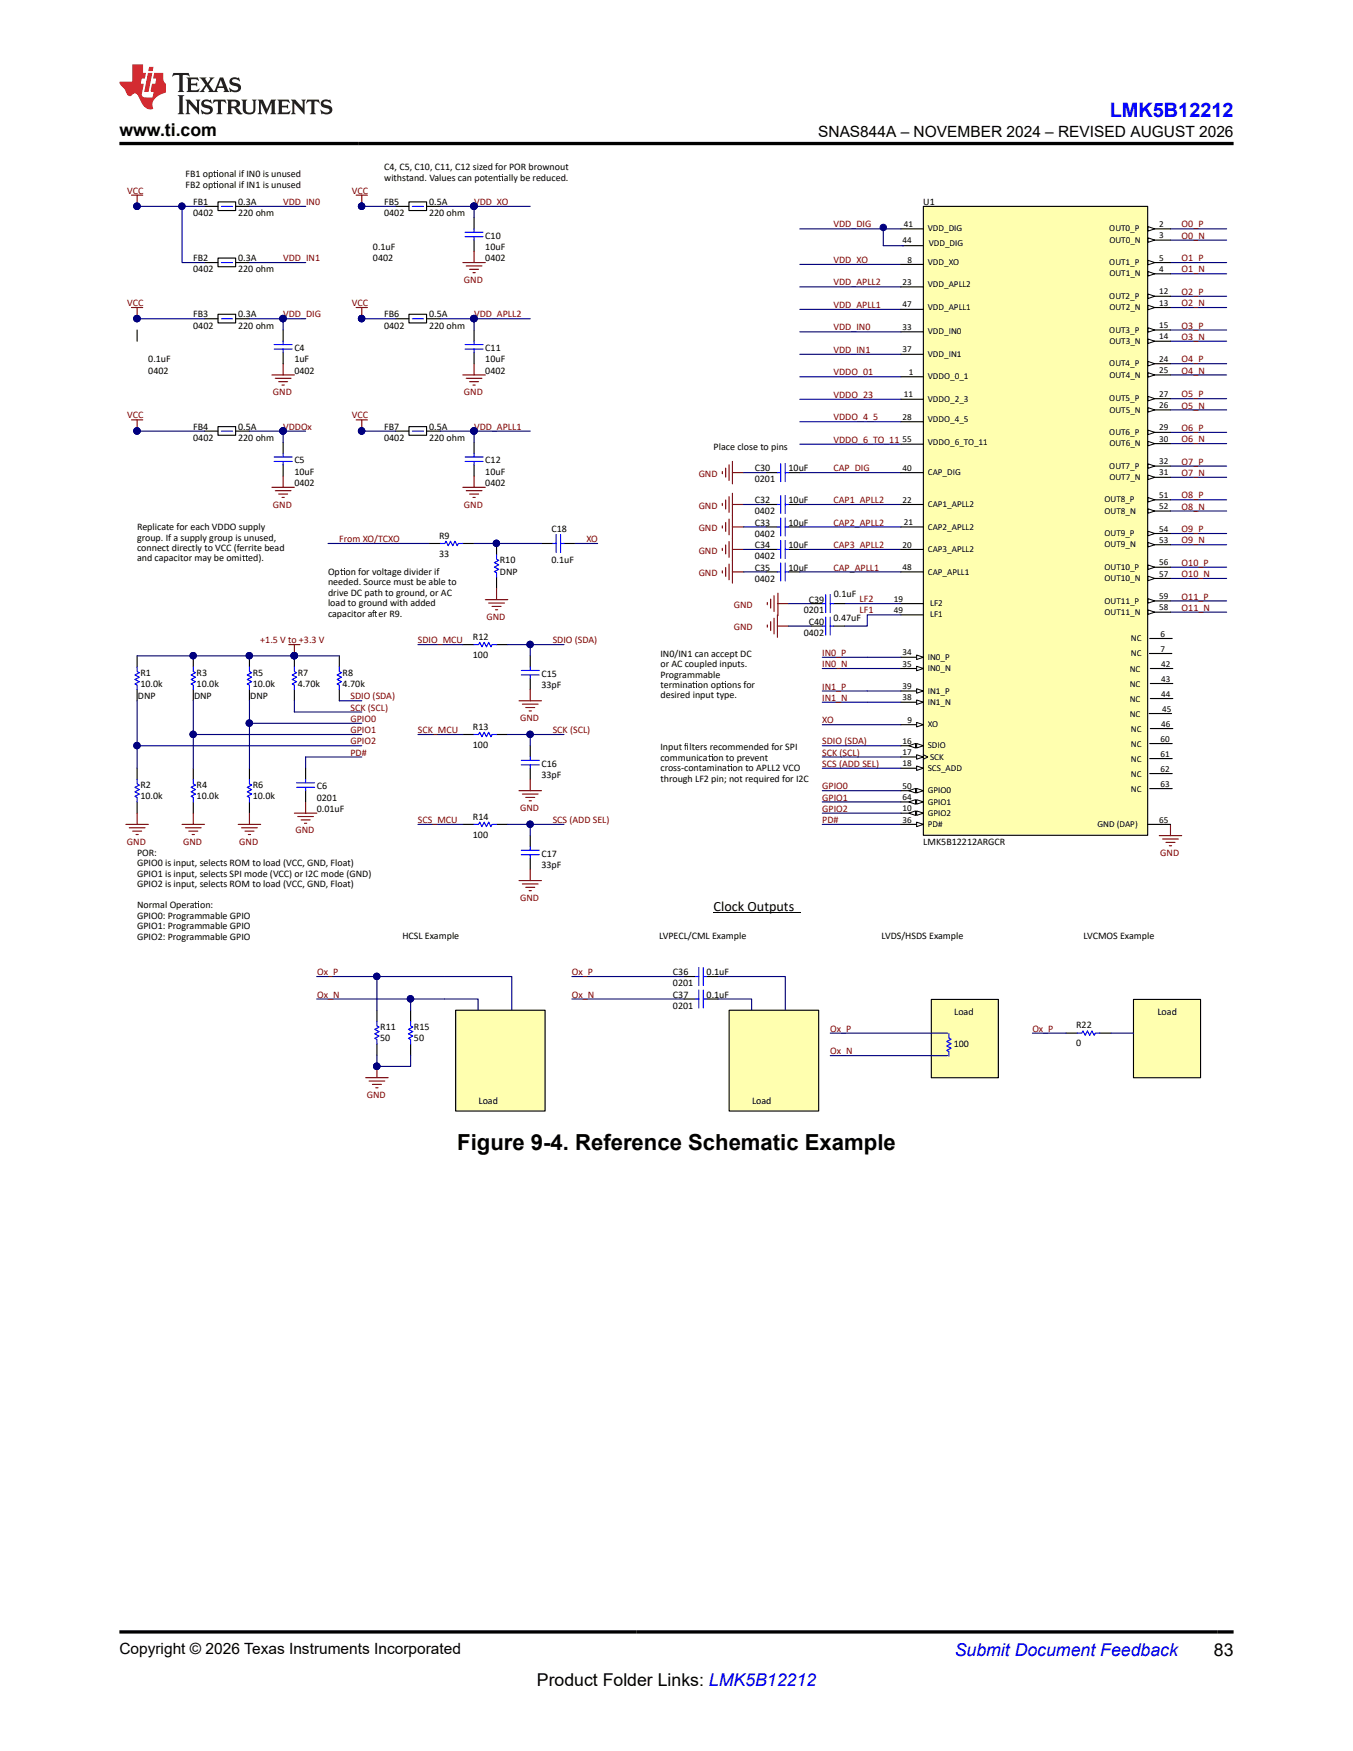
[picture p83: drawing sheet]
<svg xmlns="http://www.w3.org/2000/svg" width="216mm" height="279mm" viewBox="0 0 216 279" stroke-linecap="round" stroke-linejoin="round" font-family="sans-serif">
<defs><g id="words">
<text font-size="3.5" x="73" y="183.4">Figure 9-4. Reference Schematic Example</text>
<text font-size="3.2" fill="#00f" x="177.1" y="18.7">LMK5B12212</text>
<g font-size="2.8">
<text x="19" y="21.8">www.ti.com</text>
<text x="85.7" y="269">Product Folder Links: LMK5B12212</text>
<text x="193.7" y="264.2">83</text>
</g>
<text font-size="2.8" fill="#00f" x="152.4" y="264.2">Submit Document Feedback</text>
<g font-size="2.5">
<text x="130.6" y="21.9">SNAS844A – NOVEMBER 2024 – REVISED AUGUST 2026</text>
<text x="19" y="263.9">Copyright © 2026 Texas Instruments Incorporated</text>
</g>
<text font-size="2.3" x="113.9" y="145.4">Clock Outputs</text>
<g font-size="1.6">
<text x="29.6" y="28.2">FB1 op onal if IN0 is unused</text>
<text x="61.3" y="27.2">C4, C5, C10, C11, C12 sized for POR brownout</text>
<text x="61.3" y="28.9">withstand. Values can poten ally be reduced.</text>
<text x="29.6" y="30">FB2 op onal if IN1 is unused</text>
<text x="30.8" y="34.5">0402</text>
<text x="30.8" y="32.7">FB1</text>
<text x="38" y="34.5">220 ohm</text>
<text x="38" y="32.7">0.3A</text>
<text x="61.3" y="34.5">0402</text>
<text x="61.3" y="32.7">FB5</text>
<text x="68.5" y="34.5">220 ohm</text>
<text x="68.5" y="32.7">0.5A</text>
<text x="147.3" y="32.7">U1</text>
<text x="30.8" y="41.7">FB2</text>
<text x="38" y="41.7">0.3A</text>
<text x="59.5" y="41.7">0402</text>
<text x="59.5" y="39.9">0.1uF</text>
<text x="77.4" y="41.7">0402</text>
<text x="77.4" y="39.9">10uF</text>
<text x="77.4" y="38.1">C10</text>
<text x="30.8" y="43.5">0402</text>
<text x="38" y="43.5">220 ohm</text>
<text x="30.8" y="52.4">0402</text>
<text x="30.8" y="50.6">FB3</text>
<text x="38" y="52.4">220 ohm</text>
<text x="38" y="50.6">0.3A</text>
<text x="61.3" y="52.4">0402</text>
<text x="61.3" y="50.6">FB6</text>
<text x="68.5" y="52.4">220 ohm</text>
<text x="68.5" y="50.6">0.5A</text>
<text x="23.7" y="59.6">0402</text>
<text x="23.7" y="57.8">0.1uF</text>
<text x="47" y="59.6">0402</text>
<text x="47" y="57.8">1uF</text>
<text x="47" y="56">C4</text>
<text x="77.4" y="59.6">0402</text>
<text x="77.4" y="57.8">10uF</text>
<text x="77.4" y="56">C11</text>
<text x="30.8" y="70.4">0402</text>
<text x="30.8" y="68.6">FB4</text>
<text x="38" y="70.4">220 ohm</text>
<text x="38" y="68.6">0.5A</text>
<text x="61.3" y="70.4">0402</text>
<text x="61.3" y="68.6">FB7</text>
<text x="68.5" y="70.4">220 ohm</text>
<text x="68.5" y="68.6">0.5A</text>
<text x="113.9" y="71.8">Place close to pins</text>
<text x="47" y="77.5">0402</text>
<text x="47" y="75.7">10uF</text>
<text x="47" y="73.9">C5</text>
<text x="77.4" y="77.5">0402</text>
<text x="77.4" y="75.7">10uF</text>
<text x="77.4" y="73.9">C12</text>
<text x="120.5" y="75.2">C30</text>
<text x="120.5" y="77">0201</text>
<text x="125.8" y="75.2">10uF</text>
<text x="120.5" y="80.3">C32</text>
<text x="120.5" y="83.9">C33</text>
<text x="120.5" y="82.1">0402</text>
<text x="125.8" y="80.3">10uF</text>
<text x="125.8" y="83.9">10uF</text>
<text x="21.9" y="84.6">Replicate for each VDDO supply</text>
<text x="21.9" y="86.2">group. If a supply group is unused,</text>
<text x="21.9" y="87.9">connect directly to VCC (ferrite bead</text>
<text x="21.9" y="89.6">and capacitor may be omi ed).</text>
<text x="70.1" y="88.8">33</text>
<text x="70.1" y="86">R9</text>
<text x="79.8" y="89.9">R10</text>
<text x="88" y="89.9">0.1uF</text>
<text x="88" y="84.9">C18</text>
<text x="120.5" y="87.4">C34</text>
<text x="120.5" y="85.7">0402</text>
<text x="120.5" y="89.2">0402</text>
<text x="125.8" y="87.4">10uF</text>
<text x="52.3" y="91.8">Op on for voltage divider if</text>
<text x="52.3" y="93.4">needed. Source must be able to</text>
<text x="52.3" y="95.1">drive DC path to ground, or AC</text>
<text x="79.8" y="91.7">DNP</text>
<text x="120.5" y="91">C35</text>
<text x="120.5" y="92.8">0402</text>
<text x="125.8" y="91">10uF</text>
<text x="133" y="95.2">0.1uF</text>
<text x="52.3" y="96.8">load to ground with added</text>
<text x="52.3" y="98.4">capacitor a er R9.</text>
<text x="128.3" y="97.9">0201</text>
<text x="128.3" y="101.5">0402</text>
<text x="129.1" y="99.7">C40</text>
<text x="129.1" y="96.2">C39</text>
<text x="133" y="99.1">0.47uF</text>
<text x="22.4" y="107.8">R1</text>
<text x="31.4" y="107.8">R3</text>
<text x="40.3" y="107.8">R5</text>
<text x="47.5" y="107.8">R7</text>
<text x="54.7" y="107.8">R8</text>
<text x="75.5" y="105">100</text>
<text x="75.5" y="102.1">R12</text>
<text x="105.4" y="104.8">IN0/IN1 can accept DC</text>
<text x="105.4" y="106.4">or AC coupled inputs.</text>
<text x="22" y="111.6">DNP</text>
<text x="22.4" y="109.6">10.0k</text>
<text x="31" y="111.6">DNP</text>
<text x="31.4" y="109.6">10.0k</text>
<text x="39.9" y="111.6">DNP</text>
<text x="40.3" y="109.6">10.0k</text>
<text x="47.5" y="109.6">4.70k</text>
<text x="54.7" y="109.6">4.70k</text>
<text x="86.4" y="109.8">33pF</text>
<text x="86.4" y="108">C15</text>
<text x="105.4" y="108.1">Programmable</text>
<text x="105.4" y="109.8">termina on op</text>
<text x="105.4" y="111.5">desired input type.</text>
<text x="116" y="109.8">ons for</text>
<text x="75.5" y="119.3">100</text>
<text x="75.5" y="116.4">R13</text>
<text x="105.4" y="119.7">Input</text>
<text x="110" y="119.7">lters recommended for SPI</text>
<text x="22.4" y="125.8">R2</text>
<text x="31.4" y="125.8">R4</text>
<text x="40.3" y="125.8">R6</text>
<text x="50.6" y="125.9">C6</text>
<text x="86.4" y="124.2">33pF</text>
<text x="86.4" y="122.4">C16</text>
<text x="105.4" y="124.7">through LF2 pin; not required for I2C</text>
<text x="105.4" y="121.4">communica on to prevent</text>
<text x="105.4" y="123">cross-contamina on to APLL2 VCO</text>
<text x="22.4" y="127.6">10.0k</text>
<text x="31.4" y="127.6">10.0k</text>
<text x="40.3" y="127.6">10.0k</text>
<text x="50.6" y="127.7">0201</text>
<text x="50.6" y="129.5">0.01uF</text>
<text x="75.5" y="130.8">R14</text>
<text x="21.9" y="136.6">POR:</text>
<text x="75.5" y="133.7">100</text>
<text x="86.4" y="136.7">C17</text>
<text x="147.3" y="134.9">LMK5B12212ARGCR</text>
<text x="21.9" y="138.2">GPIO0 is input, selects ROM to load (VCC, GND, Float)</text>
<text x="21.9" y="139.9">GPIO1 is input, selects SPI mode (VCC) or I2C mode (GND)</text>
<text x="21.9" y="141.6">GPIO2 is input, selects ROM to load (VCC, GND, Float)</text>
<text x="86.4" y="138.5">33pF</text>
<text x="21.9" y="146.6">GPIO0: Programmable GPIO</text>
<text x="21.9" y="148.2">GPIO1: Programmable GPIO</text>
<text x="21.9" y="149.9">GPIO2: Programmable GPIO</text>
<text x="21.9" y="144.9">Normal Opera on:</text>
<text x="64.2" y="149.9">HCSL Example</text>
<text x="105.2" y="149.9">LVPECL/CML Example</text>
<text x="140.7" y="149.9">LVDS/HSDS Example</text>
<text x="172.9" y="149.9">LVCMOS Example</text>
<text x="107.4" y="155.6">C36</text>
<text x="112.8" y="155.6">0.1uF</text>
<text x="107.4" y="157.4">0201</text>
<text x="107.4" y="161">0201</text>
<text x="107.4" y="159.2">C37</text>
<text x="112.8" y="159.2">0.1uF</text>
<text x="152.3" y="161.9">Load</text>
<text x="184.7" y="161.9">Load</text>
<text x="60.7" y="166.2">50</text>
<text x="60.7" y="164.4">R11</text>
<text x="66.1" y="166.2">50</text>
<text x="66.1" y="164.4">R15</text>
<text x="152.2" y="167">100</text>
<text x="171.7" y="167">0</text>
<text x="171.7" y="164.1">R22</text>
<text x="76.4" y="176.2">Load</text>
<text x="120" y="176.2">Load</text>
</g>
<g font-size="1.6" fill="#7f0000">
<text x="20.3" y="30.9">VCC</text>
<text x="45.2" y="32.7">VDD_IN0</text>
<text x="56.2" y="30.9">VCC</text>
<text x="75.6" y="32.7">VDD_XO</text>
<text x="45.2" y="41.7">VDD_IN1</text>
<text x="133" y="36.3">VDD_DIG</text>
<text x="133" y="42">VDD_XO</text>
<text x="188.6" y="41.7">O1_P</text>
<text x="188.6" y="36.3">O0_P</text>
<text x="188.6" y="38.1">O0_N</text>
<text x="74" y="45.1">GND</text>
<text x="133" y="45.6">VDD_APLL2</text>
<text x="188.6" y="43.5">O1_N</text>
<text x="188.6" y="47.1">O2_P</text>
<text x="20.3" y="48.8">VCC</text>
<text x="45.2" y="50.6">VDD_DIG</text>
<text x="56.2" y="48.8">VCC</text>
<text x="75.6" y="50.6">VDD_APLL2</text>
<text x="133" y="49.1">VDD_APLL1</text>
<text x="133" y="52.7">VDD_IN0</text>
<text x="188.6" y="48.8">O2_N</text>
<text x="188.6" y="52.4">O3_P</text>
<text x="133" y="56.3">VDD_IN1</text>
<text x="133" y="59.9">VDDO_01</text>
<text x="188.6" y="54.2">O3_N</text>
<text x="188.6" y="57.8">O4_P</text>
<text x="188.6" y="59.6">O4_N</text>
<text x="43.6" y="63.1">GND</text>
<text x="74" y="63.1">GND</text>
<text x="133" y="63.5">VDDO_23</text>
<text x="188.6" y="63.4">O5_P</text>
<text x="188.6" y="65.2">O5_N</text>
<text x="20.3" y="66.8">VCC</text>
<text x="45.2" y="68.6">VDDOx</text>
<text x="56.2" y="66.8">VCC</text>
<text x="75.6" y="68.6">VDD_APLL1</text>
<text x="133" y="67.1">VDDO_4_5</text>
<text x="133" y="70.7">VDDO_6_TO_11</text>
<text x="188.6" y="68.8">O6_P</text>
<text x="188.6" y="70.6">O6_N</text>
<text x="111.5" y="76.1">GND</text>
<text x="133" y="75.2">CAP_DIG</text>
<text x="188.6" y="74.1">O7_P</text>
<text x="188.6" y="75.9">O7_N</text>
<text x="43.6" y="81">GND</text>
<text x="74" y="81">GND</text>
<text x="111.5" y="81.2">GND</text>
<text x="133" y="80.3">CAP1_APLL2</text>
<text x="133" y="83.9">CAP2_APLL2</text>
<text x="188.6" y="79.5">O8_P</text>
<text x="188.6" y="81.3">O8_N</text>
<text x="54.1" y="86.5">From XO/TCXO</text>
<text x="93.6" y="86.5">XO</text>
<text x="111.5" y="84.8">GND</text>
<text x="111.5" y="88.3">GND</text>
<text x="133" y="87.4">CAP3_APLL2</text>
<text x="188.6" y="84.9">O9_P</text>
<text x="188.6" y="86.7">O9_N</text>
<text x="111.5" y="91.9">GND</text>
<text x="133" y="91">CAP_APLL1</text>
<text x="188.6" y="90.3">O10_P</text>
<text x="188.6" y="92.1">O10_N</text>
<text x="188.6" y="95.7">O11_P</text>
<text x="77.6" y="98.9">GND</text>
<text x="117.1" y="97">GND</text>
<text x="117.1" y="100.6">GND</text>
<text x="137.2" y="96.1">LF2</text>
<text x="137.2" y="97.9">LF1</text>
<text x="188.6" y="97.5">O11_N</text>
<text x="41.5" y="102.6">+1.5 V to +3.3 V</text>
<text x="66.7" y="102.6">SDIO_MCU</text>
<text x="88.2" y="102.6">SDIO (SDA)</text>
<text x="131.2" y="104.7">IN0_P</text>
<text x="131.2" y="106.4">IN0_N</text>
<text x="55.9" y="111.6">SDIO (SDA)</text>
<text x="55.9" y="113.4">SCK (SCL)</text>
<text x="131.2" y="110">IN1_P</text>
<text x="131.2" y="111.8">IN1_N</text>
<text x="55.9" y="115.2">GPIO0</text>
<text x="55.9" y="117">GPIO1</text>
<text x="55.9" y="118.8">GPIO2</text>
<text x="66.7" y="117">SCK_MCU</text>
<text x="83" y="115.1">GND</text>
<text x="88.2" y="117">SCK (SCL)</text>
<text x="131.2" y="118.8">SDIO (SDA)</text>
<text x="131.2" y="115.4">XO</text>
<text x="55.9" y="120.6">PD#</text>
<text x="131.2" y="120.6">SCK (SCL)</text>
<text x="131.2" y="122.4">SCS (ADD SEL)</text>
<text x="131.2" y="125.9">GPIO0</text>
<text x="66.7" y="131.3">SCS_MCU</text>
<text x="83" y="129.4">GND</text>
<text x="88.2" y="131.3">SCS (ADD SEL)</text>
<text x="131.2" y="127.7">GPIO1</text>
<text x="131.2" y="129.5">GPIO2</text>
<text x="131.2" y="131.3">PD#</text>
<text x="20.3" y="134.8">GND</text>
<text x="29.2" y="134.8">GND</text>
<text x="38.2" y="134.8">GND</text>
<text x="47.1" y="133">GND</text>
<text x="185.2" y="136.6">GND</text>
<text x="83" y="143.7">GND</text>
<text x="50.6" y="155.6">Ox_P</text>
<text x="91.3" y="155.6">Ox_P</text>
<text x="50.6" y="159.2">Ox_N</text>
<text x="91.3" y="159.2">Ox_N</text>
<text x="132.5" y="164.6">Ox_P</text>
<text x="164.7" y="164.6">Ox_P</text>
<text x="132.5" y="168.2">Ox_N</text>
<text x="58.5" y="175.2">GND</text>
</g>
<g font-size="1.5">
<text x="144" y="38.8">44</text>
<text x="144.2" y="36.2">41</text>
<text x="144.8" y="41.9">8</text>
<text x="148.1" y="36.9">VDD_DIG</text>
<text x="148.2" y="39.3">VDD_DIG</text>
<text x="177" y="36.9">OUT0_P</text>
<text x="177" y="38.7">OUT0_N</text>
<text x="185" y="38">3</text>
<text x="185" y="36.2">2</text>
<text x="185" y="41.6">5</text>
<text x="144" y="45.5">23</text>
<text x="148.1" y="45.9">VDD_APLL2</text>
<text x="148.1" y="42.3">VDD_XO</text>
<text x="177" y="42.3">OUT1_P</text>
<text x="177" y="47.7">OUT2_P</text>
<text x="177" y="44.1">OUT1_N</text>
<text x="185" y="43.4">4</text>
<text x="185" y="47">12</text>
<text x="144" y="49.1">47</text>
<text x="144" y="52.7">33</text>
<text x="148.1" y="49.5">VDD_APLL1</text>
<text x="148.1" y="53.4">VDD_IN0</text>
<text x="177" y="53.1">OUT3_P</text>
<text x="177" y="49.5">OUT2_N</text>
<text x="185" y="48.8">13</text>
<text x="185" y="52.4">15</text>
<text x="144" y="56.2">37</text>
<text x="145" y="59.8">1</text>
<text x="148.1" y="57">VDD_IN1</text>
<text x="177" y="58.5">OUT4_P</text>
<text x="177" y="54.9">OUT3_N</text>
<text x="185" y="59.5">25</text>
<text x="185" y="54.1">14</text>
<text x="185" y="57.7">24</text>
<text x="144.2" y="63.4">11</text>
<text x="148.1" y="60.5">VDDO_0_1</text>
<text x="148.1" y="64.1">VDDO_2_3</text>
<text x="177" y="64">OUT5_P</text>
<text x="177" y="60.2">OUT4_N</text>
<text x="177" y="65.8">OUT5_N</text>
<text x="185" y="65.1">26</text>
<text x="185" y="63.3">27</text>
<text x="144" y="67">28</text>
<text x="144" y="70.6">55</text>
<text x="148.1" y="67.4">VDDO_4_5</text>
<text x="148.1" y="71">VDDO_6_TO_11</text>
<text x="177" y="69.4">OUT6_P</text>
<text x="177" y="71.2">OUT6_N</text>
<text x="185" y="70.5">30</text>
<text x="185" y="68.7">29</text>
<text x="144" y="75.1">40</text>
<text x="148.1" y="75.8">CAP_DIG</text>
<text x="177" y="74.8">OUT7_P</text>
<text x="177" y="76.6">OUT7_N</text>
<text x="185" y="75.9">31</text>
<text x="185" y="74.1">32</text>
<text x="144" y="80.2">22</text>
<text x="144.2" y="83.8">21</text>
<text x="148.1" y="80.9">CAP1_APLL2</text>
<text x="176.2" y="80.2">OUT8_P</text>
<text x="176.3" y="82">OUT8_N</text>
<text x="185" y="79.5">51</text>
<text x="185" y="81.2">52</text>
<text x="144" y="87.4">20</text>
<text x="148.1" y="88.1">CAP3_APLL2</text>
<text x="148.1" y="84.5">CAP2_APLL2</text>
<text x="176.2" y="85.5">OUT9_P</text>
<text x="176.3" y="87.3">OUT9_N</text>
<text x="185" y="86.6">53</text>
<text x="185" y="84.8">54</text>
<text x="144" y="91">48</text>
<text x="148.1" y="91.7">CAP_APLL1</text>
<text x="176.2" y="90.9">OUT10_P</text>
<text x="176.3" y="92.7">OUT10_N</text>
<text x="185" y="95.6">59</text>
<text x="185" y="92">57</text>
<text x="185" y="90.2">56</text>
<text x="142.6" y="97.8">49</text>
<text x="142.6" y="96">19</text>
<text x="148.4" y="98.5">LF1</text>
<text x="148.4" y="96.7">LF2</text>
<text x="176.2" y="96.3">OUT11_P</text>
<text x="176.3" y="98.1">OUT11_N</text>
<text x="185" y="97.4">58</text>
<text x="185.2" y="101.6">6</text>
<text x="144" y="104.6">34</text>
<text x="144" y="106.4">35</text>
<text x="148.1" y="105.3">IN0_P</text>
<text x="148.1" y="107.1">IN0_N</text>
<text x="180.3" y="107.2">NC</text>
<text x="180.5" y="102.3">NC</text>
<text x="180.5" y="104.7">NC</text>
<text x="185.2" y="104">7</text>
<text x="185.3" y="106.4">42</text>
<text x="144" y="111.8">38</text>
<text x="144" y="110">39</text>
<text x="148.1" y="112.5">IN1_N</text>
<text x="148.1" y="110.7">IN1_P</text>
<text x="180.3" y="112">NC</text>
<text x="180.3" y="109.6">NC</text>
<text x="185.3" y="111.2">44</text>
<text x="185.3" y="108.8">43</text>
<text x="185.4" y="113.6">45</text>
<text x="144" y="118.7">16</text>
<text x="144.8" y="115.3">9</text>
<text x="148.1" y="119.4">SDIO</text>
<text x="148.1" y="116.1">XO</text>
<text x="180.3" y="114.4">NC</text>
<text x="180.5" y="116.7">NC</text>
<text x="180.5" y="119.1">NC</text>
<text x="185.2" y="118.3">60</text>
<text x="185.3" y="116">46</text>
<text x="144" y="125.9">50</text>
<text x="144" y="122.3">18</text>
<text x="144" y="120.5">17</text>
<text x="148.1" y="123">SCS_ADD</text>
<text x="148.4" y="121.2">SCK</text>
<text x="180.5" y="121.5">NC</text>
<text x="180.5" y="123.9">NC</text>
<text x="185.2" y="123.1">62</text>
<text x="185.2" y="120.7">61</text>
<text x="185.2" y="125.5">63</text>
<text x="144" y="127.7">64</text>
<text x="144" y="131.2">36</text>
<text x="144" y="129.5">10</text>
<text x="148.1" y="126.6">GPIO0</text>
<text x="148.1" y="128.4">GPIO1</text>
<text x="148.1" y="132">PD#</text>
<text x="148.1" y="130.2">GPIO2</text>
<text x="175.1" y="132">GND (DAP)</text>
<text x="180.5" y="126.3">NC</text>
<text x="185" y="131.2">65</text>
</g>
</g></defs>
<path d="M105.4 118.3h11.8v7.1h-11.8z" fill="none" stroke="#fff" stroke-width=".16"/>
<path d="M105.4 103.3h10.4v8.9h-10.4z" fill-rule="evenodd" fill="#fff"/>
<path d="M105.4 103.3h10.4v8.9h-10.4z" fill="none" stroke="#fff" stroke-width=".16"/>
<path d="M143.9 39.2h3.6" fill="none" stroke="#000" stroke-width=".18"/>
<path d="M115.3 75.2v.4M115.8 74.7v1.4M116.3 74.2v2.5M116.9 73.6v3.6M116.9 75.4h1.8M185 133.3h3.6M185.5 133.9h2.5M186.1 134.4h1.4M186.6 135h.4M186.8 131.5v1.8" fill="none" stroke="#7f0000" stroke-width=".18"/>
<g fill="none" stroke="#00007f" stroke-width=".18">
<path d="M186.8 36.5h8.9M186.8 38.3h8.9M186.8 43.7h8.9M186.8 47.3h8.9M186.8 49.1h8.9M186.8 52.7h8.9M186.8 54.4h8.9M186.8 58h8.9M186.8 59.8h8.9M186.8 63.6h8.9M186.8 65.4h8.9M186.8 69h8.9"/>
<path d="M186.8 70.8h8.9M186.8 74.4h8.9M186.8 76.2h8.9M186.8 79.8h8.9M186.8 81.5h8.9M186.8 85.1h8.9M186.8 86.9h8.9M186.8 90.5h8.9M186.8 92.3h8.9M186.8 95.9h8.9M186.8 97.7h8.9M131.2 104.9h12.6"/>
<path d="M131.2 106.7h12.6M131.2 110.3h12.6M131.2 112.1h12.6M131.2 119h12.6M131.2 120.8h12.6M131.2 122.6h12.6M131.2 126.2h12.6M131.2 128h12.6M131.2 129.8h12.6M131.2 131.5h12.6"/>
</g>
<circle cx="75.6" cy="32.9" r=".51" fill="#00007f"/>
<circle cx="75.6" cy="32.9" r=".51" fill="none" stroke="#00007f" stroke-width=".16"/>
<circle cx="75.6" cy="50.8" r=".51" fill="#00007f"/>
<circle cx="75.6" cy="50.8" r=".51" fill="none" stroke="#00007f" stroke-width=".16"/>
<circle cx="75.6" cy="68.8" r=".51" fill="#00007f"/>
<circle cx="75.6" cy="68.8" r=".51" fill="none" stroke="#00007f" stroke-width=".16"/>
<circle cx="45.2" cy="50.8" r=".51" fill="#00007f"/>
<circle cx="45.2" cy="50.8" r=".51" fill="none" stroke="#00007f" stroke-width=".16"/>
<path d="M75.7 32.9h8.9" fill="none" stroke="#00007f" stroke-width=".18"/>
<circle cx="75.6" cy="32.9" r=".51" fill="#00007f"/>
<circle cx="75.6" cy="32.9" r=".51" fill="none" stroke="#00007f" stroke-width=".16"/>
<path d="M75.7 50.9h8.9" fill="none" stroke="#00007f" stroke-width=".18"/>
<circle cx="75.6" cy="50.8" r=".51" fill="#00007f"/>
<circle cx="75.6" cy="50.8" r=".51" fill="none" stroke="#00007f" stroke-width=".16"/>
<path d="M75.7 68.8h8.9" fill="none" stroke="#00007f" stroke-width=".18"/>
<circle cx="75.6" cy="68.8" r=".51" fill="#00007f"/>
<circle cx="75.6" cy="68.8" r=".51" fill="none" stroke="#00007f" stroke-width=".16"/>
<path d="M43.4 59.8h3.6M45.2 58v1.8M43.9 60.4h2.5M44.5 60.9h1.4M45 61.4h.4" fill="none" stroke="#7f0000" stroke-width=".18"/>
<circle cx="45.2" cy="68.8" r=".51" fill="#00007f"/>
<circle cx="45.2" cy="68.8" r=".51" fill="none" stroke="#00007f" stroke-width=".16"/>
<path d="M45.2 68.8h3.6" fill="none" stroke="#00007f" stroke-width=".18"/>
<circle cx="45.2" cy="68.8" r=".51" fill="#00007f"/>
<circle cx="45.2" cy="68.8" r=".51" fill="none" stroke="#00007f" stroke-width=".16"/>
<path d="M21 31.1h1.8M21.9 31.1v1.8" fill="none" stroke="#7f0000" stroke-width=".18"/>
<circle cx="21.9" cy="32.9" r=".51" fill="#00007f"/>
<circle cx="21.9" cy="32.9" r=".51" fill="none" stroke="#00007f" stroke-width=".16"/>
<path d="M21 49.1h1.8M21.9 49.1v1.8" fill="none" stroke="#7f0000" stroke-width=".18"/>
<circle cx="21.9" cy="50.8" r=".51" fill="#00007f"/>
<circle cx="21.9" cy="50.8" r=".51" fill="none" stroke="#00007f" stroke-width=".16"/>
<path d="M56.8 31.1h1.8M57.7 31.1v1.8" fill="none" stroke="#7f0000" stroke-width=".18"/>
<circle cx="57.7" cy="32.9" r=".51" fill="#00007f"/>
<circle cx="57.7" cy="32.9" r=".51" fill="none" stroke="#00007f" stroke-width=".16"/>
<path d="M21 67h1.8M21.9 67v1.8" fill="none" stroke="#7f0000" stroke-width=".18"/>
<circle cx="21.9" cy="68.8" r=".51" fill="#00007f"/>
<circle cx="21.9" cy="68.8" r=".51" fill="none" stroke="#00007f" stroke-width=".16"/>
<g fill="none" stroke="#00007f" stroke-width=".18">
<path d="M127.6 36.5h16.2M127.6 42.2h16.2M127.6 45.8h16.2M127.6 49.4h16.2M127.6 53h16.2M127.6 56.5h16.2M186.8 41.9h8.9M118.7 75.4h3.6M127.6 60.1h16.2M127.6 63.7h16.2M127.6 67.3h16.2M127.6 70.9h16.2"/>
<path d="M127.6 75.4h16.2M118.7 80.5h3.6M118.7 84.1h3.6M118.7 87.7h3.6M118.7 91.3h3.6M127.6 80.5h16.2M127.6 84.1h16.2M127.6 87.7h16.2M127.6 91.3h16.2M131.2 115.6h12.6"/>
</g>
<g fill="none" stroke="#000" stroke-width=".18">
<path d="M32.6 32.9h2.2M34.8 32.2h2.8v1.4h-2.8zM37.7 32.9h2.1M63.1 32.9h2.2M65.3 32.2h2.8v1.4h-2.8zM68.1 32.9h2.2M21.9 52.7v1.7M32.6 41.9h2.2M32.6 50.9h2.2M34.8 41.2h2.8v1.4h-2.8zM34.8 50.1h2.8v1.4h-2.8zM37.7 41.9h2.1"/>
<path d="M37.7 50.9h2.1M45.2 52.7v1.7M45.2 56.2v1.8M63.1 50.9h2.2M65.3 50.1h2.8v1.4h-2.8zM68.1 50.9h2.2M32.6 68.8h2.2M34.8 68.1h2.8v1.4h-2.8zM37.7 68.8h2.1M63.1 68.8h2.2M65.3 68.1h2.8v1.4h-2.8zM68.1 68.8h2.2"/>
<path d="M122.3 75.4h1.7M125.8 75.4h1.8M122.3 80.5h1.7M122.3 84.1h1.7M122.3 87.7h1.7M122.3 91.3h1.7M125.8 80.5h1.8M125.8 84.1h1.8M125.8 87.7h1.8M125.8 91.3h1.8"/>
</g>
<g fill="none" stroke="#00f" stroke-width=".18">
<path d="M35.3 32.9h1.8M65.8 32.9h1.8M35.3 41.9h1.8M35.3 50.9h1.8M43.7 55h2.9M43.7 55.7h2.9M45.2 54.4v.6M45.2 55.7v.5M65.8 50.9h1.8M35.3 68.8h1.8M65.8 68.8h1.8M124 75.4h.6"/>
<path d="M124.6 74v2.8M124.6 79.1v2.8M125.3 74v2.8M125.3 79.1v2.8M125.3 75.4h.5M124 80.5h.6M124 84.1h.6M124 87.7h.6M124 91.3h.6M124.6 82.7v2.8M124.6 86.2v2.9M124.6 89.8v2.9"/>
<path d="M125.3 82.7v2.8M125.3 86.2v2.9M125.3 89.8v2.9M125.3 80.5h.5M125.3 84.1h.5M125.3 87.7h.5M125.3 91.3h.5"/>
</g>
<g fill="none" stroke="#7f0000" stroke-width=".18">
<path d="M115.8 79.8v1.4M116.3 79.2v2.6M116.9 78.7v14.4M115.3 80.3v.4M115.3 83.9v.4M115.3 87.5v.4M115.3 91.1v.3M115.8 83.4v1.4M115.8 87v1.4M115.8 90.5v1.5M116.3 82.8v2.5M116.3 86.4v2.5"/>
<path d="M116.3 90v2.5M116.9 80.5h1.8M116.9 84.1h1.8M116.9 87.7h1.8M116.9 91.3h1.8"/>
</g>
<circle cx="21.9" cy="50.8" r=".51" fill="#00007f"/>
<circle cx="21.9" cy="50.8" r=".51" fill="none" stroke="#00007f" stroke-width=".16"/>
<circle cx="21.9" cy="32.9" r=".51" fill="#00007f"/>
<circle cx="21.9" cy="32.9" r=".51" fill="none" stroke="#00007f" stroke-width=".16"/>
<path d="M21.9 32.9h10.7" fill="none" stroke="#00007f" stroke-width=".18"/>
<circle cx="21.9" cy="32.9" r=".51" fill="#00007f"/>
<circle cx="21.9" cy="32.9" r=".51" fill="none" stroke="#00007f" stroke-width=".16"/>
<circle cx="29" cy="32.9" r=".51" fill="#00007f"/>
<circle cx="29" cy="32.9" r=".51" fill="none" stroke="#00007f" stroke-width=".16"/>
<path d="M29.1 32.9v9h3.5" fill="none" stroke="#00007f" stroke-width=".18"/>
<circle cx="29" cy="32.9" r=".51" fill="#00007f"/>
<circle cx="29" cy="32.9" r=".51" fill="none" stroke="#00007f" stroke-width=".16"/>
<path d="M39.8 50.9h9" fill="none" stroke="#00007f" stroke-width=".18"/>
<circle cx="45.2" cy="50.8" r=".51" fill="#00007f"/>
<circle cx="45.2" cy="50.8" r=".51" fill="none" stroke="#00007f" stroke-width=".16"/>
<path d="M21.9 50.9h10.7" fill="none" stroke="#00007f" stroke-width=".18"/>
<circle cx="21.9" cy="50.8" r=".51" fill="#00007f"/>
<circle cx="21.9" cy="50.8" r=".51" fill="none" stroke="#00007f" stroke-width=".16"/>
<path d="M39.8 32.9h9M39.8 41.9h9M45.2 50.9v1.8" fill="none" stroke="#00007f" stroke-width=".18"/>
<circle cx="45.2" cy="50.8" r=".51" fill="#00007f"/>
<circle cx="45.2" cy="50.8" r=".51" fill="none" stroke="#00007f" stroke-width=".16"/>
<path d="M75.7 34.7v1.8M75.7 38.3v1.8M45.2 70.6v1.8M45.2 74.2v1.8" fill="none" stroke="#000" stroke-width=".18"/>
<path d="M74.2 37.1h2.9M74.2 37.8h2.9M75.7 36.5v.6M75.7 37.8v.5M43.7 72.9h2.9M43.7 73.6h2.9M45.2 72.4v.5M45.2 73.6v.6" fill="none" stroke="#00f" stroke-width=".18"/>
<circle cx="21.9" cy="68.8" r=".51" fill="#00007f"/>
<circle cx="21.9" cy="68.8" r=".51" fill="none" stroke="#00007f" stroke-width=".16"/>
<path d="M21.9 68.8h10.7" fill="none" stroke="#00007f" stroke-width=".18"/>
<circle cx="21.9" cy="68.8" r=".51" fill="#00007f"/>
<circle cx="21.9" cy="68.8" r=".51" fill="none" stroke="#00007f" stroke-width=".16"/>
<path d="M39.8 68.8h5.4" fill="none" stroke="#00007f" stroke-width=".18"/>
<circle cx="45.2" cy="68.8" r=".51" fill="#00007f"/>
<circle cx="45.2" cy="68.8" r=".51" fill="none" stroke="#00007f" stroke-width=".16"/>
<path d="M45.2 68.8v1.8" fill="none" stroke="#00007f" stroke-width=".18"/>
<circle cx="45.2" cy="68.8" r=".51" fill="#00007f"/>
<circle cx="45.2" cy="68.8" r=".51" fill="none" stroke="#00007f" stroke-width=".16"/>
<path d="M56.8 49.1h1.8M57.7 49.1v1.8M43.4 77.8h3.6M43.9 78.3h2.5M44.5 78.8h1.4M45 79.4h.4M45.2 76v1.8" fill="none" stroke="#7f0000" stroke-width=".18"/>
<circle cx="57.7" cy="50.8" r=".51" fill="#00007f"/>
<circle cx="57.7" cy="50.8" r=".51" fill="none" stroke="#00007f" stroke-width=".16"/>
<path d="M56.8 67h1.8M57.7 67v1.8" fill="none" stroke="#7f0000" stroke-width=".18"/>
<circle cx="57.7" cy="68.8" r=".51" fill="#00007f"/>
<circle cx="57.7" cy="68.8" r=".51" fill="none" stroke="#00007f" stroke-width=".16"/>
<path d="M75.7 52.7v1.7M75.7 56.2v1.8M75.7 70.6v1.8M75.7 74.2v1.8" fill="none" stroke="#000" stroke-width=".18"/>
<path d="M74.2 55h2.9M74.2 55.7h2.9M75.7 54.4v.6M75.7 55.7v.5M74.2 72.9h2.9M74.2 73.6h2.9M75.7 72.4v.5M75.7 73.6v.6" fill="none" stroke="#00f" stroke-width=".18"/>
<g fill="none" stroke="#7f0000" stroke-width=".18">
<path d="M73.9 41.9h3.5M73.9 59.8h3.5M74.4 42.4h2.5M74.9 43h1.5M75.5 43.5h.3M75.7 40.1v1.8M75.7 58v1.8M73.9 77.8h3.5M74.4 60.4h2.5M74.4 78.3h2.5M74.9 60.9h1.5M74.9 78.8h1.5"/>
<path d="M75.5 61.4h.3M75.5 79.4h.3M75.7 76v1.8"/>
</g>
<circle cx="57.7" cy="68.8" r=".51" fill="#00007f"/>
<circle cx="57.7" cy="68.8" r=".51" fill="none" stroke="#00007f" stroke-width=".16"/>
<path d="M57.7 68.8h5.4" fill="none" stroke="#00007f" stroke-width=".18"/>
<circle cx="57.7" cy="68.8" r=".51" fill="#00007f"/>
<circle cx="57.7" cy="68.8" r=".51" fill="none" stroke="#00007f" stroke-width=".16"/>
<circle cx="57.7" cy="50.8" r=".51" fill="#00007f"/>
<circle cx="57.7" cy="50.8" r=".51" fill="none" stroke="#00007f" stroke-width=".16"/>
<path d="M57.7 50.9h5.4" fill="none" stroke="#00007f" stroke-width=".18"/>
<circle cx="57.7" cy="50.8" r=".51" fill="#00007f"/>
<circle cx="57.7" cy="50.8" r=".51" fill="none" stroke="#00007f" stroke-width=".16"/>
<circle cx="57.7" cy="32.9" r=".51" fill="#00007f"/>
<circle cx="57.7" cy="32.9" r=".51" fill="none" stroke="#00007f" stroke-width=".16"/>
<path d="M57.7 32.9h5.4" fill="none" stroke="#00007f" stroke-width=".18"/>
<circle cx="57.7" cy="32.9" r=".51" fill="#00007f"/>
<circle cx="57.7" cy="32.9" r=".51" fill="none" stroke="#00007f" stroke-width=".16"/>
<path d="M70.3 32.9h5.4" fill="none" stroke="#00007f" stroke-width=".18"/>
<circle cx="75.6" cy="32.9" r=".51" fill="#00007f"/>
<circle cx="75.6" cy="32.9" r=".51" fill="none" stroke="#00007f" stroke-width=".16"/>
<path d="M75.7 32.9v1.8" fill="none" stroke="#00007f" stroke-width=".18"/>
<circle cx="75.6" cy="32.9" r=".51" fill="#00007f"/>
<circle cx="75.6" cy="32.9" r=".51" fill="none" stroke="#00007f" stroke-width=".16"/>
<path d="M70.3 50.9h5.4" fill="none" stroke="#00007f" stroke-width=".18"/>
<circle cx="75.6" cy="50.8" r=".51" fill="#00007f"/>
<circle cx="75.6" cy="50.8" r=".51" fill="none" stroke="#00007f" stroke-width=".16"/>
<path d="M75.7 50.9v1.8" fill="none" stroke="#00007f" stroke-width=".18"/>
<circle cx="75.6" cy="50.8" r=".51" fill="#00007f"/>
<circle cx="75.6" cy="50.8" r=".51" fill="none" stroke="#00007f" stroke-width=".16"/>
<path d="M70.3 68.8h5.4" fill="none" stroke="#00007f" stroke-width=".18"/>
<circle cx="75.6" cy="68.8" r=".51" fill="#00007f"/>
<circle cx="75.6" cy="68.8" r=".51" fill="none" stroke="#00007f" stroke-width=".16"/>
<path d="M75.7 68.8v1.8" fill="none" stroke="#00007f" stroke-width=".18"/>
<circle cx="75.6" cy="68.8" r=".51" fill="#00007f"/>
<circle cx="75.6" cy="68.8" r=".51" fill="none" stroke="#00007f" stroke-width=".16"/>
<path d="M47 104.7v1.7" fill="none" stroke="#000" stroke-width=".18"/>
<circle cx="46.9" cy="104.6" r=".51" fill="#00007f"/>
<circle cx="46.9" cy="104.6" r=".51" fill="none" stroke="#00007f" stroke-width=".16"/>
<path d="M47 110v1.8" fill="none" stroke="#000" stroke-width=".18"/>
<path d="M47 106.4v.8l.3 .1-.7 .4 .7 .4-.7 .3 .7 .4-.7 .3 .4 .2v.7" fill="none" stroke="#00f" stroke-width=".18"/>
<circle cx="46.9" cy="104.6" r=".51" fill="#00007f"/>
<circle cx="46.9" cy="104.6" r=".51" fill="none" stroke="#00007f" stroke-width=".16"/>
<path d="M46.1 102.9h1.8M47 102.9v1.8" fill="none" stroke="#7f0000" stroke-width=".18"/>
<circle cx="46.9" cy="104.6" r=".51" fill="#00007f"/>
<circle cx="46.9" cy="104.6" r=".51" fill="none" stroke="#00007f" stroke-width=".16"/>
<path d="M54.1 104.7v1.7M54.1 110v1.8" fill="none" stroke="#000" stroke-width=".18"/>
<path d="M54.1 106.4v.8l.4 .1-.7 .4 .7 .4-.7 .3 .7 .4-.7 .3 .3 .2v.7" fill="none" stroke="#00f" stroke-width=".18"/>
<path d="M47 104.7h7.1" fill="none" stroke="#00007f" stroke-width=".18"/>
<circle cx="46.9" cy="104.6" r=".51" fill="#00007f"/>
<circle cx="46.9" cy="104.6" r=".51" fill="none" stroke="#00007f" stroke-width=".16"/>
<path d="M47 111.8v1.8h10.7M54.1 111.8h3.6" fill="none" stroke="#00007f" stroke-width=".18"/>
<path d="M39.8 104.7v1.7" fill="none" stroke="#000" stroke-width=".18"/>
<circle cx="39.8" cy="104.6" r=".51" fill="#00007f"/>
<circle cx="39.8" cy="104.6" r=".51" fill="none" stroke="#00007f" stroke-width=".16"/>
<path d="M39.8 110v1.8" fill="none" stroke="#000" stroke-width=".18"/>
<path d="M39.8 106.4v.8l.4 .1-.8 .4 .8 .4-.8 .3 .8 .4-.8 .3 .4 .2v.7" fill="none" stroke="#00f" stroke-width=".18"/>
<circle cx="39.8" cy="104.6" r=".51" fill="#00007f"/>
<circle cx="39.8" cy="104.6" r=".51" fill="none" stroke="#00007f" stroke-width=".16"/>
<path d="M30.8 104.7v1.7" fill="none" stroke="#000" stroke-width=".18"/>
<circle cx="30.8" cy="104.6" r=".51" fill="#00007f"/>
<circle cx="30.8" cy="104.6" r=".51" fill="none" stroke="#00007f" stroke-width=".16"/>
<path d="M30.8 110v1.8" fill="none" stroke="#000" stroke-width=".18"/>
<path d="M30.8 106.4v.8l.4 .1-.7 .4 .7 .4-.7 .3 .7 .4-.7 .3 .3 .2v.7" fill="none" stroke="#00f" stroke-width=".18"/>
<circle cx="30.8" cy="104.6" r=".51" fill="#00007f"/>
<circle cx="30.8" cy="104.6" r=".51" fill="none" stroke="#00007f" stroke-width=".16"/>
<path d="M21.9 104.7v1.7M21.9 110v1.8" fill="none" stroke="#000" stroke-width=".18"/>
<path d="M21.9 106.4v.8l.3 .1-.7 .4 .7 .4-.7 .3 .7 .4-.7 .3 .4 .2v.7" fill="none" stroke="#00f" stroke-width=".18"/>
<path d="M21.9 104.7h25.1" fill="none" stroke="#00007f" stroke-width=".18"/>
<circle cx="46.9" cy="104.6" r=".51" fill="#00007f"/>
<circle cx="46.9" cy="104.6" r=".51" fill="none" stroke="#00007f" stroke-width=".16"/>
<path d="M21.9 122.6v1.8M21.9 128v1.8M30.8 122.6v1.8M30.8 128v1.8M39.8 122.6v1.8M39.8 128v1.8" fill="none" stroke="#000" stroke-width=".18"/>
<path d="M21.9 124.4v.7l.3 .2-.7 .3 .7 .4-.7 .3 .7 .4-.7 .4 .4 .1v.8M30.8 124.4v.7l.4 .2-.7 .3 .7 .4-.7 .3 .7 .4-.7 .4 .3 .1v.8M39.8 124.4v.7l.4 .2-.8 .3 .8 .4-.8 .3 .8 .4-.8 .4 .4 .1v.8" fill="none" stroke="#00f" stroke-width=".18"/>
<path d="M39.8 111.8v10.8" fill="none" stroke="#00007f" stroke-width=".18"/>
<circle cx="39.8" cy="115.4" r=".51" fill="#00007f"/>
<circle cx="39.8" cy="115.4" r=".51" fill="none" stroke="#00007f" stroke-width=".16"/>
<path d="M30.8 111.8v10.8" fill="none" stroke="#00007f" stroke-width=".18"/>
<circle cx="30.8" cy="117.2" r=".51" fill="#00007f"/>
<circle cx="30.8" cy="117.2" r=".51" fill="none" stroke="#00007f" stroke-width=".16"/>
<path d="M21.9 111.8v10.8" fill="none" stroke="#00007f" stroke-width=".18"/>
<circle cx="21.9" cy="119" r=".51" fill="#00007f"/>
<circle cx="21.9" cy="119" r=".51" fill="none" stroke="#00007f" stroke-width=".16"/>
<path d="M39.8 115.4h17.9" fill="none" stroke="#00007f" stroke-width=".18"/>
<circle cx="39.8" cy="115.4" r=".51" fill="#00007f"/>
<circle cx="39.8" cy="115.4" r=".51" fill="none" stroke="#00007f" stroke-width=".16"/>
<path d="M30.8 117.2h26.9" fill="none" stroke="#00007f" stroke-width=".18"/>
<circle cx="30.8" cy="117.2" r=".51" fill="#00007f"/>
<circle cx="30.8" cy="117.2" r=".51" fill="none" stroke="#00007f" stroke-width=".16"/>
<path d="M21.9 119h35.8" fill="none" stroke="#00007f" stroke-width=".18"/>
<circle cx="21.9" cy="119" r=".51" fill="#00007f"/>
<circle cx="21.9" cy="119" r=".51" fill="none" stroke="#00007f" stroke-width=".16"/>
<g fill="none" stroke="#7f0000" stroke-width=".18">
<path d="M20.1 131.5h3.6M20.6 132.1h2.5M21.2 132.6h1.4M21.7 133.2h.4M21.9 129.8v1.7M29.1 131.5h3.5M29.6 132.1h2.5M30.1 132.6h1.5M30.7 133.2h.3M30.8 129.8v1.7M38 131.5h3.6M38.5 132.1h2.6"/>
<path d="M39.1 132.6h1.4M39.6 133.2h.4M39.8 129.8v1.7"/>
</g>
<path d="M21.9 135.1h37.6v15.5h-37.6z" fill-rule="evenodd" fill="#fff"/>
<path d="M21.9 135.1h37.6v15.5h-37.6z" fill="none" stroke="#fff" stroke-width=".16"/>
<path d="M57.7 120.8h-8.9v1.8" fill="none" stroke="#00007f" stroke-width=".18"/>
<path d="M47 129.8h3.6M47.5 130.3h2.5M48 130.8h1.5M48.6 131.4h.3M48.8 128v1.8" fill="none" stroke="#7f0000" stroke-width=".18"/>
<path d="M79.2 86.7v1.8M86.4 86.7h1.8M90 86.7h1.8" fill="none" stroke="#000" stroke-width=".18"/>
<path d="M88.2 86.7h.5M88.7 85.3v2.9M89.5 86.7h.5M89.5 85.3v2.9" fill="none" stroke="#00f" stroke-width=".18"/>
<circle cx="79.2" cy="86.7" r=".51" fill="#00007f"/>
<circle cx="79.2" cy="86.7" r=".51" fill="none" stroke="#00007f" stroke-width=".16"/>
<path d="M79.2 92.1v1.8" fill="none" stroke="#000" stroke-width=".18"/>
<path d="M79.2 88.5v.7l.4 .2-.7 .4 .7 .3-.7 .4 .7 .3-.7 .4 .3 .2v.7" fill="none" stroke="#00f" stroke-width=".18"/>
<circle cx="79.2" cy="86.7" r=".51" fill="#00007f"/>
<circle cx="79.2" cy="86.7" r=".51" fill="none" stroke="#00007f" stroke-width=".16"/>
<g fill="none" stroke="#000" stroke-width=".18">
<path d="M68.5 86.7h1.8M73.9 86.7h1.8M73.9 102.9h1.8M73.9 117.2h1.8M79.2 102.9h1.8M79.2 117.2h1.8M84.6 104.7v1.7M84.6 108.2v1.8M84.6 119v1.8M73.9 131.5h1.8M79.2 131.5h1.8M84.6 122.6v1.8"/>
<path d="M84.6 133.3v1.8M84.6 136.9v1.8"/>
</g>
<g fill="none" stroke="#00f" stroke-width=".18">
<path d="M70.3 86.7h.7l.2-.3 .3 .7 .4-.7 .3 .7 .4-.7 .4 .7 .1-.4h.8M75.7 102.9h.7l.1-.4 .4 .7 .4-.7 .3 .7 .4-.7 .3 .7 .2-.3h.7M75.7 117.2h.7l.1-.4 .4 .8 .4-.8 .3 .8 .4-.8 .3 .8 .2-.4h.7M83.2 107h2.8M83.2 107.7h2.8M84.6 106.4v.6M84.6 107.7v.5M75.7 131.5h.7l.1-.3 .4 .7 .4-.7 .3 .7 .4-.7 .3 .7 .2-.4h.7M83.2 121.3h2.8M83.2 122h2.8M83.2 135.7h2.8M83.2 136.4h2.8"/>
<path d="M84.6 120.8v.5M84.6 122v.6M84.6 135.1v.6M84.6 136.4v.5"/>
</g>
<path d="M52.4 86.7h16.1M75.7 86.7h5.3M91.8 86.7h3.6M81 102.9h3.6v1.8" fill="none" stroke="#00007f" stroke-width=".18"/>
<path d="M77.4 95.7h3.6M78 96.2h2.5M78.5 96.8h1.5M79.1 97.3h.3M79.2 93.9v1.8" fill="none" stroke="#7f0000" stroke-width=".18"/>
<circle cx="84.6" cy="102.8" r=".51" fill="#00007f"/>
<circle cx="84.6" cy="102.8" r=".51" fill="none" stroke="#00007f" stroke-width=".16"/>
<path d="M81 117.2h3.6v1.8" fill="none" stroke="#00007f" stroke-width=".18"/>
<circle cx="84.6" cy="117.2" r=".51" fill="#00007f"/>
<circle cx="84.6" cy="117.2" r=".51" fill="none" stroke="#00007f" stroke-width=".16"/>
<path d="M81 131.5h3.6v1.8" fill="none" stroke="#00007f" stroke-width=".18"/>
<circle cx="84.6" cy="131.5" r=".51" fill="#00007f"/>
<circle cx="84.6" cy="131.5" r=".51" fill="none" stroke="#00007f" stroke-width=".16"/>
<g fill="none" stroke="#7f0000" stroke-width=".18">
<path d="M82.8 111.8h3.6M83.4 112.4h2.5M83.9 112.9h1.4M84.4 113.4h.4M84.6 110v1.8M82.8 126.2h3.6M83.4 126.7h2.5M83.9 127.2h1.4M84.4 127.8h.4M84.6 124.4v1.8M84.6 138.7v1.8M82.8 140.5h3.6"/>
<path d="M83.4 141h2.5M83.9 141.6h1.4M84.4 142.1h.4"/>
</g>
<path d="M66.7 102.9h7.2M66.7 117.2h7.2M84.6 102.9h5.4M66.7 131.5h7.2" fill="none" stroke="#00007f" stroke-width=".18"/>
<circle cx="84.6" cy="102.8" r=".51" fill="#00007f"/>
<circle cx="84.6" cy="102.8" r=".51" fill="none" stroke="#00007f" stroke-width=".16"/>
<path d="M84.6 117.2h5.4" fill="none" stroke="#00007f" stroke-width=".18"/>
<circle cx="84.6" cy="117.2" r=".51" fill="#00007f"/>
<circle cx="84.6" cy="117.2" r=".51" fill="none" stroke="#00007f" stroke-width=".16"/>
<path d="M84.6 131.5h5.4" fill="none" stroke="#00007f" stroke-width=".18"/>
<circle cx="84.6" cy="131.5" r=".51" fill="#00007f"/>
<circle cx="84.6" cy="131.5" r=".51" fill="none" stroke="#00007f" stroke-width=".16"/>
<path d="M21.9 83.1h26.8v7.2h-26.8z" fill-rule="evenodd" fill="#fff"/>
<path d="M21.9 83.1h26.8v7.2h-26.8z" fill="none" stroke="#fff" stroke-width=".16"/>
<path d="M48.8 122.6v1.8M48.8 126.2v1.8" fill="none" stroke="#000" stroke-width=".18"/>
<path d="M47.3 124.9h2.9M47.3 125.6h2.9M48.8 124.4v.5M48.8 125.6v.6" fill="none" stroke="#00f" stroke-width=".18"/>
<path d="M61.3 25.8h35.8v3.5h-35.8z" fill-rule="evenodd" fill="#fff"/>
<path d="M61.3 25.8h35.8v3.5h-35.8z" fill="none" stroke="#fff" stroke-width=".16"/>
<path d="M147.3 32.9h35.8v100.4h-35.8z" fill-rule="evenodd" fill="#ffffaf"/>
<path d="M147.3 32.9h35.8v100.4h-35.8zM143.8 126.2h3.5" fill="none" stroke="#000" stroke-width=".18"/>
<path d="M146.3 125.8l1 .4-1 .3z" fill="#fff"/>
<path d="M146.3 125.8l1 .4-1 .3z" fill="none" stroke="#000" stroke-width=".16"/>
<path d="M145 126.2l1.1-.4v.7z" fill="#fff"/>
<path d="M145 126.2l1.1-.4v.7z" fill="none" stroke="#000" stroke-width=".16"/>
<path d="M143.8 128h3.5" fill="none" stroke="#000" stroke-width=".18"/>
<path d="M146.3 127.6l1 .4-1 .3z" fill="#fff"/>
<path d="M146.3 127.6l1 .4-1 .3z" fill="none" stroke="#000" stroke-width=".16"/>
<path d="M145 128l1.1-.4v.7z" fill="#fff"/>
<path d="M145 128l1.1-.4v.7z" fill="none" stroke="#000" stroke-width=".16"/>
<path d="M183.2 58h3.6" fill="none" stroke="#000" stroke-width=".18"/>
<path d="M183.2 57.7l1.1 .3-1.1 .4z" fill="#fff"/>
<path d="M183.2 57.7l1.1 .3-1.1 .4z" fill="none" stroke="#000" stroke-width=".16"/>
<path d="M183.2 79.8h3.6" fill="none" stroke="#000" stroke-width=".18"/>
<path d="M183.2 79.4l1.1 .4-1.1 .3z" fill="#fff"/>
<path d="M183.2 79.4l1.1 .4-1.1 .3z" fill="none" stroke="#000" stroke-width=".16"/>
<path d="M183.2 36.5h3.6" fill="none" stroke="#000" stroke-width=".18"/>
<path d="M183.2 36.2l1.1 .3-1.1 .4z" fill="#fff"/>
<path d="M183.2 36.2l1.1 .3-1.1 .4z" fill="none" stroke="#000" stroke-width=".16"/>
<path d="M183.2 95.9h3.6" fill="none" stroke="#000" stroke-width=".18"/>
<path d="M183.2 95.5l1.1 .4-1.1 .3z" fill="#fff"/>
<path d="M183.2 95.5l1.1 .4-1.1 .3z" fill="none" stroke="#000" stroke-width=".16"/>
<path d="M143.8 67.3h3.5M183.2 81.5h3.6" fill="none" stroke="#000" stroke-width=".18"/>
<path d="M183.2 81.2l1.1 .3-1.1 .4z" fill="#fff"/>
<path d="M183.2 81.2l1.1 .3-1.1 .4z" fill="none" stroke="#000" stroke-width=".16"/>
<path d="M143.8 60.1h3.5M143.8 91.3h3.5M183.2 92.3h3.6" fill="none" stroke="#000" stroke-width=".18"/>
<path d="M183.2 91.9l1.1 .4-1.1 .4z" fill="#fff"/>
<path d="M183.2 91.9l1.1 .4-1.1 .4z" fill="none" stroke="#000" stroke-width=".16"/>
<path d="M143.8 70.9h3.5M183.2 76.2h3.6" fill="none" stroke="#000" stroke-width=".18"/>
<path d="M183.2 75.8l1.1 .4-1.1 .3z" fill="#fff"/>
<path d="M183.2 75.8l1.1 .4-1.1 .3z" fill="none" stroke="#000" stroke-width=".16"/>
<path d="M143.8 49.4h3.5M183.2 90.5h3.6" fill="none" stroke="#000" stroke-width=".18"/>
<path d="M183.2 90.1l1.1 .4-1.1 .4z" fill="#fff"/>
<path d="M183.2 90.1l1.1 .4-1.1 .4z" fill="none" stroke="#000" stroke-width=".16"/>
<path d="M143.8 112.1h3.5" fill="none" stroke="#000" stroke-width=".18"/>
<path d="M146.3 111.7l1 .4-1 .3z" fill="#fff"/>
<path d="M146.3 111.7l1 .4-1 .3z" fill="none" stroke="#000" stroke-width=".16"/>
<path d="M183.2 43.7h3.6M143.8 63.7h3.5" fill="none" stroke="#000" stroke-width=".18"/>
<path d="M183.2 43.3l1.1 .4-1.1 .3z" fill="#fff"/>
<path d="M183.2 43.3l1.1 .4-1.1 .3z" fill="none" stroke="#000" stroke-width=".16"/>
<path d="M183.2 41.9h3.6" fill="none" stroke="#000" stroke-width=".18"/>
<path d="M183.2 41.5l1.1 .4-1.1 .4z" fill="#fff"/>
<path d="M183.2 41.5l1.1 .4-1.1 .4z" fill="none" stroke="#000" stroke-width=".16"/>
<path d="M183.2 70.8h3.6" fill="none" stroke="#000" stroke-width=".18"/>
<path d="M183.2 70.4l1.1 .4-1.1 .3z" fill="#fff"/>
<path d="M183.2 70.4l1.1 .4-1.1 .3z" fill="none" stroke="#000" stroke-width=".16"/>
<path d="M143.8 45.8h3.5M143.8 110.3h3.5M183.6 111.5h3.5" fill="none" stroke="#000" stroke-width=".18"/>
<path d="M146.3 109.9l1 .4-1 .3z" fill="#fff"/>
<path d="M146.3 109.9l1 .4-1 .3z" fill="none" stroke="#000" stroke-width=".16"/>
<path d="M183.2 86.9h3.6" fill="none" stroke="#000" stroke-width=".18"/>
<path d="M183.2 86.6l1.1 .3-1.1 .4z" fill="#fff"/>
<path d="M183.2 86.6l1.1 .3-1.1 .4z" fill="none" stroke="#000" stroke-width=".16"/>
<path d="M183.2 63.6h3.6" fill="none" stroke="#000" stroke-width=".18"/>
<path d="M183.2 63.3l1.1 .3-1.1 .4z" fill="#fff"/>
<path d="M183.2 63.3l1.1 .3-1.1 .4zM147.3 120.4l.8 .4-.8 .3" fill="none" stroke="#000" stroke-width=".16"/>
<path d="M143.8 87.7h3.5M143.8 120.8h3.5" fill="none" stroke="#000" stroke-width=".18"/>
<path d="M146.3 120.4l1 .4-1 .3z" fill="#fff"/>
<path d="M146.3 120.4l1 .4-1 .3z" fill="none" stroke="#000" stroke-width=".16"/>
<path d="M143.8 131.5h3.5" fill="none" stroke="#000" stroke-width=".18"/>
<path d="M146.3 131.2l1 .3-1 .4z" fill="#fff"/>
<path d="M146.3 131.2l1 .3-1 .4z" fill="none" stroke="#000" stroke-width=".16"/>
<path d="M183.2 49.1h3.6" fill="none" stroke="#000" stroke-width=".18"/>
<path d="M183.2 48.7l1.1 .4-1.1 .3z" fill="#fff"/>
<path d="M183.2 48.7l1.1 .4-1.1 .3z" fill="none" stroke="#000" stroke-width=".16"/>
<path d="M143.8 119h3.5" fill="none" stroke="#000" stroke-width=".18"/>
<path d="M146.3 118.6l1 .4-1 .4z" fill="#fff"/>
<path d="M146.3 118.6l1 .4-1 .4z" fill="none" stroke="#000" stroke-width=".16"/>
<path d="M145 119l1.1-.4v.8z" fill="#fff"/>
<path d="M145 119l1.1-.4v.8z" fill="none" stroke="#000" stroke-width=".16"/>
<path d="M143.8 84.1h3.5M143.8 129.8h3.5" fill="none" stroke="#000" stroke-width=".18"/>
<path d="M146.3 129.4l1 .4-1 .3z" fill="#fff"/>
<path d="M146.3 129.4l1 .4-1 .3z" fill="none" stroke="#000" stroke-width=".16"/>
<path d="M145 129.8l1.1-.4v.7z" fill="#fff"/>
<path d="M145 129.8l1.1-.4v.7z" fill="none" stroke="#000" stroke-width=".16"/>
<path d="M143.8 36.5h3.5M183.2 69h3.6" fill="none" stroke="#000" stroke-width=".18"/>
<path d="M183.2 68.6l1.1 .4-1.1 .4z" fill="#fff"/>
<path d="M183.2 68.6l1.1 .4-1.1 .4z" fill="none" stroke="#000" stroke-width=".16"/>
<path d="M183.2 97.7h3.6" fill="none" stroke="#000" stroke-width=".18"/>
<path d="M183.2 97.3l1.1 .4-1.1 .3z" fill="#fff"/>
<path d="M183.2 97.3l1.1 .4-1.1 .3z" fill="none" stroke="#000" stroke-width=".16"/>
<path d="M143.8 53h3.5M183.2 85.1h3.6" fill="none" stroke="#000" stroke-width=".18"/>
<path d="M183.2 84.8l1.1 .3-1.1 .4z" fill="#fff"/>
<path d="M183.2 84.8l1.1 .3-1.1 .4z" fill="none" stroke="#000" stroke-width=".16"/>
<path d="M183.2 74.4h3.6" fill="none" stroke="#000" stroke-width=".18"/>
<path d="M183.2 74l1.1 .4-1.1 .3z" fill="#fff"/>
<path d="M183.2 74l1.1 .4-1.1 .3z" fill="none" stroke="#000" stroke-width=".16"/>
<path d="M143.8 75.4h3.5M143.8 115.6h3.5" fill="none" stroke="#000" stroke-width=".18"/>
<path d="M146.3 115.3l1 .3-1 .4z" fill="#fff"/>
<path d="M146.3 115.3l1 .3-1 .4z" fill="none" stroke="#000" stroke-width=".16"/>
<path d="M183.2 38.3h3.6" fill="none" stroke="#000" stroke-width=".18"/>
<path d="M183.2 38l1.1 .3-1.1 .4z" fill="#fff"/>
<path d="M183.2 38l1.1 .3-1.1 .4z" fill="none" stroke="#000" stroke-width=".16"/>
<path d="M143.8 42.2h3.5M183.2 47.3h3.6M183.5 101.9h3.5" fill="none" stroke="#000" stroke-width=".18"/>
<path d="M183.2 46.9l1.1 .4-1.1 .3z" fill="#fff"/>
<path d="M183.2 46.9l1.1 .4-1.1 .3z" fill="none" stroke="#000" stroke-width=".16"/>
<path d="M143.8 56.5h3.5M183.2 59.8h3.6" fill="none" stroke="#000" stroke-width=".18"/>
<path d="M183.2 59.5l1.1 .3-1.1 .4z" fill="#fff"/>
<path d="M183.2 59.5l1.1 .3-1.1 .4z" fill="none" stroke="#000" stroke-width=".16"/>
<path d="M183.2 54.4h3.6M143.8 80.5h3.5M183.2 131.5h3.6" fill="none" stroke="#000" stroke-width=".18"/>
<path d="M183.2 54.1l1.1 .3-1.1 .4z" fill="#fff"/>
<path d="M183.2 54.1l1.1 .3-1.1 .4z" fill="none" stroke="#000" stroke-width=".16"/>
<path d="M183.2 52.7h3.6" fill="none" stroke="#000" stroke-width=".18"/>
<path d="M183.2 52.3l1.1 .4-1.1 .3z" fill="#fff"/>
<path d="M183.2 52.3l1.1 .4-1.1 .3z" fill="none" stroke="#000" stroke-width=".16"/>
<path d="M143.8 104.9h3.5" fill="none" stroke="#000" stroke-width=".18"/>
<path d="M146.3 104.5l1 .4-1 .3z" fill="#fff"/>
<path d="M146.3 104.5l1 .4-1 .3z" fill="none" stroke="#000" stroke-width=".16"/>
<path d="M143.8 106.7h3.5" fill="none" stroke="#000" stroke-width=".18"/>
<path d="M146.3 106.3l1 .4-1 .3z" fill="#fff"/>
<path d="M146.3 106.3l1 .4-1 .3z" fill="none" stroke="#000" stroke-width=".16"/>
<path d="M143.8 122.6h3.5" fill="none" stroke="#000" stroke-width=".18"/>
<path d="M146.3 122.2l1 .4-1 .3z" fill="#fff"/>
<path d="M146.3 122.2l1 .4-1 .3z" fill="none" stroke="#000" stroke-width=".16"/>
<path d="M183.2 65.4h3.6" fill="none" stroke="#000" stroke-width=".18"/>
<path d="M183.2 65l1.1 .4-1.1 .4z" fill="#fff"/>
<path d="M183.2 65l1.1 .4-1.1 .4z" fill="none" stroke="#000" stroke-width=".16"/>
<path d="M81 86.7h5.4" fill="none" stroke="#00007f" stroke-width=".18"/>
<path d="M52.4 90.3h23.2v8.9h-23.2z" fill-rule="evenodd" fill="#fff"/>
<path d="M52.4 90.3h23.2v8.9h-23.2z" fill="none" stroke="#fff" stroke-width=".16"/>
<path d="M122.4 96.1v.4M122.4 99.7v.4M123 95.6v1.4M123 99.2v1.4M123.5 95.1v2.5M123.5 98.6v2.6M124.1 96.3h1.7M124.1 99.9h1.7M124.1 98.1v3.6M124.1 94.7v3.5" fill="none" stroke="#7f0000" stroke-width=".18"/>
<path d="M125.8 96.3h3.6M125.8 99.9h3.6M134.8 96.3h9M143.8 98.1h-5.4v1.8h-3.6" fill="none" stroke="#00007f" stroke-width=".18"/>
<g fill="none" stroke="#000" stroke-width=".18">
<path d="M129.4 96.3h1.8M129.4 99.9h1.8M133 96.3h1.8M133 99.9h1.8M143.8 96.3h3.6M143.8 98.1h3.6M183.4 113.9h3.6M183.4 104.3h3.6M183.5 118.6h3.5M183.6 106.7h3.5M183.6 109.1h3.5M183.6 116.3h3.5"/>
<path d="M183.5 123.4h3.5M183.5 121h3.5M183.5 125.8h3.5"/>
</g>
<path d="M131.2 96.3h.6M131.2 99.9h.6M131.8 94.9v2.9M131.8 98.5v2.8M132.5 94.9v2.9M132.5 98.5v2.8M132.5 96.3h.5M132.5 99.9h.5" fill="none" stroke="#00f" stroke-width=".18"/>
<circle cx="140.9" cy="36.3" r=".51" fill="#00007f"/>
<circle cx="140.9" cy="36.3" r=".51" fill="none" stroke="#00007f" stroke-width=".16"/>
<path d="M140.9 35.9v3.3h3.3M91.3 155.8h17.9M91.3 159.4h17.9M114.6 155.8h10.7v5.4M114.6 159.4h5.3v1.8" fill="none" stroke="#00007f" stroke-width=".18"/>
<path d="M113.9 145.6h13.9" fill="none" stroke="#000" stroke-width=".16"/>
<path d="M119.9 161.2v1.8M119.9 166.6v1.8M125.3 161.2v1.8M125.3 166.6v1.8" fill="none" stroke="#000" stroke-width=".18"/>
<path d="M119.9 163v.7l.4 .2-.7 .3 .7 .4-.7 .4 .7 .3-.7 .4 .3 .2v.7M125.3 163v.7l.4 .2-.7 .3 .7 .4-.7 .4 .7 .3-.7 .4 .3 .2v.7" fill="none" stroke="#00f" stroke-width=".18"/>
<path d="M118.1 170.2h3.6M118.7 170.7h2.5M119.2 171.2h1.5M119.8 171.8h.3M119.9 168.4v1.8M123.5 170.2h3.6M124.1 170.7h2.5M124.6 171.2h1.4M125.1 171.8h.4M125.3 168.4v1.8" fill="none" stroke="#7f0000" stroke-width=".18"/>
<path d="M116.4 161.2h14.2v16.1h-14.2z" fill-rule="evenodd" fill="#ffffaf"/>
<path d="M109.2 155.8h1.8M109.2 159.4h1.8M112.8 155.8h1.8M112.8 159.4h1.8M116.4 161.2h14.2v16.1h-14.2zM155.8 163.1v1.8M155.8 168.4v1.8" fill="none" stroke="#000" stroke-width=".18"/>
<path d="M111 155.8h.5M111 159.4h.5M111.5 154.4v2.9M111.5 158v2.8M112.2 154.4v2.9M112.2 158v2.8M112.2 155.8h.6M112.2 159.4h.6M155.8 164.9v.7l.3 .1-.7 .4 .7 .4-.7 .3 .7 .4-.7 .3 .4 .2v.7" fill="none" stroke="#00f" stroke-width=".18"/>
<path d="M150.4 168.4v1.8h5.4M155.8 163.1h-5.4v1.8" fill="none" stroke="#00007f" stroke-width=".18"/>
<path d="M148.6 159.5h10.7v12.5h-10.7z" fill-rule="evenodd" fill="#ffffaf"/>
<path d="M148.6 159.5h10.7v12.5h-10.7z" fill="none" stroke="#000" stroke-width=".18"/>
<path d="M151.4 164.9v.7l.4 .2-.7 .4 .7 .3-.7 .4 .7 .4-.7 .3 .3 .2v.7" fill="none" stroke="#00f" stroke-width=".18"/>
<path d="M132.5 164.9h18.7M132.5 168.4h18.7" fill="none" stroke="#00007f" stroke-width=".18"/>
<path d="M180.9 159.5h10.7v12.5h-10.7z" fill-rule="evenodd" fill="#ffffaf"/>
<path d="M180.9 159.5h10.7v12.5h-10.7zM60.1 161.2v1.8M60.1 166.6v1.8M65.5 161.2v1.8M65.5 166.6v1.8M170.1 164.9h1.8M175.5 164.9h1.8" fill="none" stroke="#000" stroke-width=".18"/>
<path d="M60.1 163v.7l.4 .2-.7 .3 .7 .4-.7 .4 .7 .3-.7 .4 .3 .2v.7M65.5 163v.7l.4 .2-.7 .3 .7 .4-.7 .4 .7 .3-.7 .4 .3 .2v.7M171.9 164.9h.7l.2-.4 .4 .7 .3-.7 .4 .7 .3-.7 .4 .7 .2-.3h.7" fill="none" stroke="#00f" stroke-width=".18"/>
<path d="M50.5 155.8h20.4M164.7 164.9h5.4M177.3 164.9h3.6" fill="none" stroke="#00007f" stroke-width=".18"/>
<circle cx="60.1" cy="155.8" r=".51" fill="#00007f"/>
<circle cx="60.1" cy="155.8" r=".51" fill="none" stroke="#00007f" stroke-width=".16"/>
<path d="M50.5 159.4h20.4" fill="none" stroke="#00007f" stroke-width=".18"/>
<circle cx="65.5" cy="159.4" r=".51" fill="#00007f"/>
<circle cx="65.5" cy="159.4" r=".51" fill="none" stroke="#00007f" stroke-width=".16"/>
<path d="M76.3 161.2v1.8M76.3 166.6v1.8M81.7 161.2v1.8M81.7 166.6v1.8" fill="none" stroke="#000" stroke-width=".18"/>
<path d="M76.3 163v.7l.3 .2-.7 .3 .7 .4-.7 .4 .7 .3-.7 .4 .4 .2v.7M81.7 163v.7l.3 .2-.7 .3 .7 .4-.7 .4 .7 .3-.7 .4 .4 .2v.7" fill="none" stroke="#00f" stroke-width=".18"/>
<path d="M74.5 170.2h3.6M75 170.7h2.5M75.6 171.2h1.4M76.1 171.8h.4M76.3 168.4v1.8M79.9 170.2h3.6M80.4 170.7h2.5M80.9 171.2h1.5M81.5 171.8h.3M81.7 168.4v1.8" fill="none" stroke="#7f0000" stroke-width=".18"/>
<path d="M70.9 155.8h10.8v5.4M70.9 159.4h5.4v1.8" fill="none" stroke="#00007f" stroke-width=".18"/>
<path d="M72.7 161.2h14.3v16.1h-14.3z" fill-rule="evenodd" fill="#ffffaf"/>
<path d="M72.7 161.2h14.3v16.1h-14.3z" fill="none" stroke="#000" stroke-width=".18"/>
<path d="M60.1 155.8v5.4" fill="none" stroke="#00007f" stroke-width=".18"/>
<circle cx="60.1" cy="155.8" r=".51" fill="#00007f"/>
<circle cx="60.1" cy="155.8" r=".51" fill="none" stroke="#00007f" stroke-width=".16"/>
<path d="M65.5 159.4v1.8" fill="none" stroke="#00007f" stroke-width=".18"/>
<circle cx="65.5" cy="159.4" r=".51" fill="#00007f"/>
<circle cx="65.5" cy="159.4" r=".51" fill="none" stroke="#00007f" stroke-width=".16"/>
<path d="M58.4 172h3.5M58.9 172.5h2.5M59.4 173h1.5M60 173.6h.3M60.1 170.2v1.8" fill="none" stroke="#7f0000" stroke-width=".18"/>
<circle cx="60.1" cy="170.1" r=".51" fill="#00007f"/>
<circle cx="60.1" cy="170.1" r=".51" fill="none" stroke="#00007f" stroke-width=".16"/>
<path d="M65.5 168.4v1.8h-5.4" fill="none" stroke="#00007f" stroke-width=".18"/>
<circle cx="60.1" cy="170.1" r=".51" fill="#00007f"/>
<circle cx="60.1" cy="170.1" r=".51" fill="none" stroke="#00007f" stroke-width=".16"/>
<path d="M60.1 168.4v1.8" fill="none" stroke="#00007f" stroke-width=".18"/>
<circle cx="60.1" cy="170.1" r=".51" fill="#00007f"/>
<circle cx="60.1" cy="170.1" r=".51" fill="none" stroke="#00007f" stroke-width=".16"/>
<path d="M27.7 11.6l-.2 .6a1.04 1.04 0 0 1 1.1-.2v2.3l-.2 .4h1l-.2-.4v-2.2a.65 .65 0 0 1 .9 0l.2 .1-.2-.6zM29.8 12.4l.2 .3v1.6l-.2 .4h1.9l.1-.6a1.17 1.17 0 0 1-1.3 .3v-.8h.6l.4 .2v-.7l-.4 .2h-.6v-.5l.2-.2a1 1 0 0 1 1 .3l-.1-.5zM31.8 12.4l1 1.1-.6 .8-.4 .4h.9l-.2-.2 .4-.8 .5 .8-.2 .2h1.6l-.2-.2 .1-.5h1l.1 .5-.1 .2h.9l-.2-.4-.8-1.9h-.5l-1 2.1-.8-1.1 .9-1h-.8l.2 .2-.5 .6-.3-.6 .1-.2zM35.2 12.8l.4 1h-.8zM36.8 12.5a.65 .65 0 0 0-.2 .7 .65 .65 0 0 0 .6 .5l.7 .1 .1 .3a.79 .79 0 0 1-.7 .4 .79 .79 0 0 1-.7-.5l.1 .7 .2-.1a.93 .93 0 0 0 1.1 0 .93 .93 0 0 0 .4-.9 1.46 1.46 0 0 0-1.2-.6l-.1-.3a1.09 1.09 0 0 1 1.2 .2l-.2-.6h-.3a1.05 1.05 0 0 0-1 .1zM28.4 15.2l.2 .4v2.2l-.2 .4h1l-.2-.4v-2.2l.2-.4zM29.6 15.9l.2 .4v1.5l-.2 .4h.8l-.3-.4v-1.3l1.7 1.8v-2l.2-.4h-.8l.2 .2 .1 1.1-1.2-1.3zM32.3 16a.65 .65 0 0 0-.2 .8 .65 .65 0 0 0 .7 .4l.6 .2 .1 .2a.79 .79 0 0 1-.7 .4 .79 .79 0 0 1-.7-.5l.1 .7 .2-.1a.93 .93 0 0 0 1.1 .1 .93 .93 0 0 0 .4-1 1.46 1.46 0 0 0-1.2-.5l-.1-.4a1.09 1.09 0 0 1 1.2 .2l-.2-.6h-.3a1.07 1.07 0 0 0-1 .1zM34.1 15.9l-.1 .6a.63 .63 0 0 1 .7-.3l.1 1.6-.3 .4h1l-.2-.4v-1.6a.81 .81 0 0 1 .8 .3l-.1-.6zM36.2 15.9l.2 .4v1.5l-.2 .4h.9l-.2-.2v-.7h.3a.87 .87 0 0 1 .6 .7 .64 .64 0 0 0 .9 .1l-.2-.1-.5-.7-.3-.1a.61 .61 0 0 0 .6-.6 .61 .61 0 0 0-.5-.7zM36.9 16.2h.2a.47 .47 0 0 1 .5 .1 .47 .47 0 0 1 .1 .5l-.2 .1-.6 .1zM38.5 15.9l.2 .2a2.27 2.27 0 0 0 .4 2 1.04 1.04 0 0 0 1.7-.7v-1.3l.2-.2h-.8l.2 .4v1.1a.6 .6 0 0 1-.6 .6 .6 .6 0 0 1-.6-.6v-1.1l.3-.4zM41.1 15.9l.2 .4v1.5l-.2 .4h.7l-.2-.4v-1.4l.9 1.9 .8-1.9v1.4l-.2 .4h1l-.3-.4v-1.5l.3-.4h-.8l-.7 1.5-.7-1.5zM44.3 15.9l.2 .4v1.5l-.2 .4h1.9l.1-.6a1.17 1.17 0 0 1-1.3 .3v-.8h.6l.4 .2v-.6l-.4 .2h-.6v-.6l.2-.1a1.01 1.01 0 0 1 1 .3l-.1-.6zM46.4 15.9l.3 .4v1.5l-.3 .4h.8l-.2-.4v-1.3l1.6 1.8v-2l.2-.4h-.7l.2 .2v1.1l-1.2-1.3zM49 15.9l-.1 .6a.63 .63 0 0 1 .8-.3v1.6l-.3 .4h1l-.2-.4v-1.6a.81 .81 0 0 1 .9 .3l-.2-.6zM51.4 16a.65 .65 0 0 0-.2 .8 .65 .65 0 0 0 .6 .4l.6 .2 .2 .2a.79 .79 0 0 1-.8 .4 .79 .79 0 0 1-.6-.5l.1 .7 .2-.1a.93 .93 0 0 0 1 .1 .93 .93 0 0 0 .5-1 1.46 1.46 0 0 0-1.3-.5l-.1-.4a1.09 1.09 0 0 1 1.3 .2l-.2-.6h-.3a1.06 1.06 0 0 0-1 .1z" fill="#231f20"/>
<path d="M21.1 10.3v2.7h-2.1a1.67 1.67 0 0 0 .8 1.1l.2 .3a1.21 1.21 0 0 0 .7 1l.2-.1a.59 .59 0 0 1 .6-.4 .59 .59 0 0 1 .5 .3l.4 .8a1.73 1.73 0 0 0 2 1.4 1.76 1.76 0 0 1 1.1-2.3l1-.3v-1.5a.91 .91 0 0 1-.5-.8v-.9h-1.4l-.2 .9h.5l-.1 .9h-.5l-.2 .9v.3l.4 .1-.2 .9h-.6a.73 .73 0 0 1-1.1-.7l.3-1.5h-.5l.2-.9h.5l.2-.9h-.5v-1.3zM23.6 11.6l-.6 3.1h.7l.6-3.1zM23.8 10.7l-.1 .6h.7l.1-.6z" fill="#ed1c24"/>
<path d="M19 22.9h177.8M19 260.4h177.8" fill="none" stroke="#000" stroke-width=".53"/>
<use href="#words"/>
</svg>
